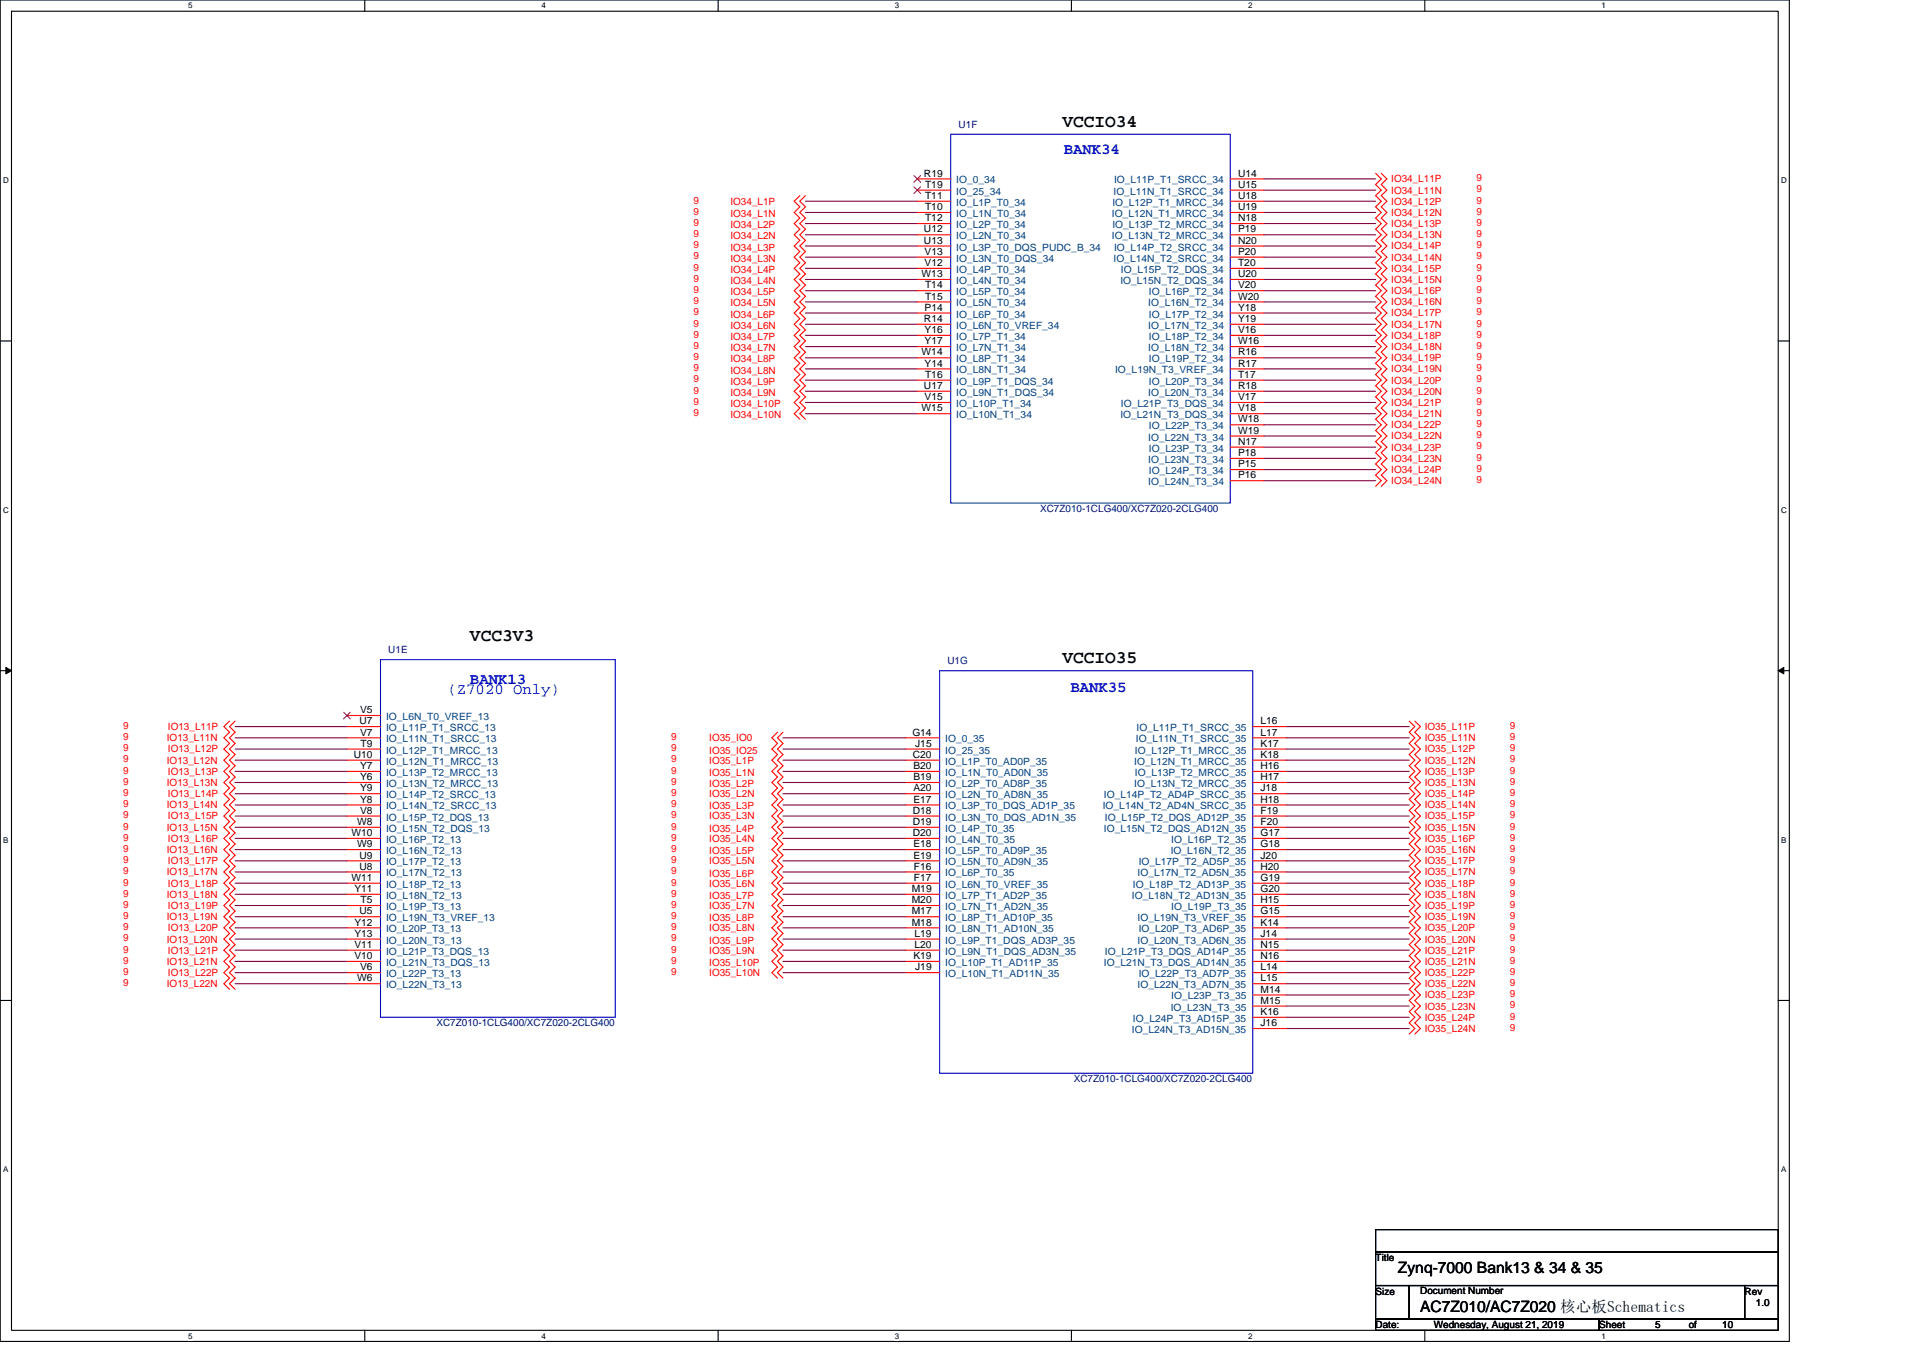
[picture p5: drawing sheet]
<svg xmlns="http://www.w3.org/2000/svg" width="297mm" height="210mm" viewBox="0 0 297 210" stroke-linecap="round" stroke-linejoin="round" font-family="sans-serif">
<defs><g id="words">
<g font-size="2.8">
<text x="164.1" y="19.6">VCCIO34</text>
<text x="72.6" y="99">VCC3V3</text>
<text x="164.1" y="102.5">VCCIO35</text>
</g>
<g font-size="2.4" fill="#00f">
<text x="164.3" y="23.8">BANK34</text>
<text x="69.1" y="107.3">(Z7020 Only)</text>
<text x="72.6" y="105.7">BANK13</text>
<text x="165.4" y="106.9">BANK35</text>
</g>
<g font-size="2.4">
<text x="215.9" y="196.7">Zynq-7000 Bank13 &amp; 34 &amp; 35</text>
<text x="219.4" y="202.7">AC7Z010</text>
<text x="219.4" y="202.7">AC7Z010/AC7</text>
<text x="225.5" y="202.7">010/AC7Z020 核心板Schematics</text>
</g>
<g font-size="1.5" fill="#000080">
<text x="148.1" y="19.7">U1F</text>
<text x="160.7" y="79.1">XC7Z010-1CLG400/XC7Z020-2CLG400</text>
<text x="60" y="100.9">U1E</text>
<text x="146.3" y="102.6">U1G</text>
<text x="67.4" y="158.6">XC7Z010-1CLG400/XC7Z020-2CLG400</text>
<text x="165.9" y="167.2">XC7Z010-1CLG400/XC7Z020-2CLG400</text>
</g>
<g font-size="1.5">
<text x="142.7" y="27.3">R19</text>
<text x="142.9" y="29">T19</text>
<text x="191.2" y="29">U15</text>
<text x="191.2" y="27.3">U14</text>
<text x="142.7" y="35.9">U12</text>
<text x="142.9" y="30.7">T11</text>
<text x="142.9" y="32.5">T10</text>
<text x="142.9" y="34.2">T12</text>
<text x="191.2" y="30.7">U18</text>
<text x="191.2" y="34.2">N18</text>
<text x="191.2" y="32.5">U19</text>
<text x="191.2" y="35.9">P19</text>
<text x="142.7" y="37.7">U13</text>
<text x="142.8" y="39.4">V13</text>
<text x="142.8" y="41.1">V12</text>
<text x="191.2" y="39.4">P20</text>
<text x="191.2" y="41.1">T20</text>
<text x="191.2" y="37.7">N20</text>
<text x="142.4" y="42.8">W13</text>
<text x="142.9" y="44.6">T14</text>
<text x="142.9" y="46.3">T15</text>
<text x="191.2" y="42.8">U20</text>
<text x="191.2" y="44.6">V20</text>
<text x="191.2" y="46.3">W20</text>
<text x="142.7" y="49.7">R14</text>
<text x="142.8" y="48">P14</text>
<text x="142.8" y="51.5">Y16</text>
<text x="142.8" y="53.2">Y17</text>
<text x="191.2" y="48">Y18</text>
<text x="191.2" y="51.5">V16</text>
<text x="191.2" y="49.7">Y19</text>
<text x="191.2" y="53.2">W16</text>
<text x="142.4" y="54.9">W14</text>
<text x="142.8" y="56.6">Y14</text>
<text x="142.9" y="58.4">T16</text>
<text x="191.2" y="54.9">R16</text>
<text x="191.2" y="58.4">T17</text>
<text x="191.2" y="56.6">R17</text>
<text x="142.4" y="63.6">W15</text>
<text x="142.7" y="60.1">U17</text>
<text x="142.8" y="61.8">V15</text>
<text x="191.2" y="63.6">V18</text>
<text x="191.2" y="65.3">W18</text>
<text x="191.2" y="61.8">V17</text>
<text x="191.2" y="60.1">R18</text>
<text x="191.2" y="68.7">N17</text>
<text x="191.2" y="67">W19</text>
<text x="191.2" y="70.5">P18</text>
<text x="191.2" y="72.2">P15</text>
<text x="191.2" y="73.9">P16</text>
<text x="55.5" y="111.9">U7</text>
<text x="55.6" y="110.2">V5</text>
<text x="55.6" y="113.6">V7</text>
<text x="140.9" y="113.6">G14</text>
<text x="194.7" y="113.6">L17</text>
<text x="194.7" y="111.9">L16</text>
<text x="54.6" y="117.1">U10</text>
<text x="55.6" y="118.8">Y7</text>
<text x="55.7" y="115.4">T9</text>
<text x="141" y="117.1">C20</text>
<text x="141.1" y="118.8">B20</text>
<text x="141.4" y="115.4">J15</text>
<text x="194.7" y="115.4">K17</text>
<text x="194.7" y="118.8">H16</text>
<text x="194.7" y="117.1">K18</text>
<text x="55.6" y="120.5">Y6</text>
<text x="55.6" y="122.3">Y9</text>
<text x="55.6" y="124">Y8</text>
<text x="55.6" y="125.7">V8</text>
<text x="141" y="125.7">D18</text>
<text x="141.1" y="120.5">B19</text>
<text x="141.1" y="122.3">A20</text>
<text x="141.1" y="124">E17</text>
<text x="194.7" y="124">H18</text>
<text x="194.7" y="122.3">J18</text>
<text x="194.7" y="125.7">F19</text>
<text x="194.7" y="120.5">H17</text>
<text x="54.3" y="129.2">W10</text>
<text x="55.2" y="127.5">W8</text>
<text x="55.2" y="130.9">W9</text>
<text x="141" y="127.5">D19</text>
<text x="141" y="129.2">D20</text>
<text x="141.1" y="130.9">E18</text>
<text x="194.7" y="127.5">F20</text>
<text x="194.7" y="129.2">G17</text>
<text x="194.7" y="130.9">G18</text>
<text x="54.3" y="136.1">W11</text>
<text x="54.7" y="137.8">Y11</text>
<text x="55.5" y="132.7">U9</text>
<text x="55.5" y="134.4">U8</text>
<text x="140.8" y="137.8">M19</text>
<text x="141.1" y="132.7">E19</text>
<text x="141.2" y="134.4">F16</text>
<text x="141.2" y="136.1">F17</text>
<text x="194.7" y="137.8">G20</text>
<text x="194.7" y="134.4">H20</text>
<text x="194.7" y="132.7">J20</text>
<text x="194.7" y="136.1">G19</text>
<text x="54.7" y="143">Y12</text>
<text x="55.5" y="141.3">U5</text>
<text x="55.7" y="139.6">T5</text>
<text x="140.8" y="139.6">M20</text>
<text x="140.8" y="141.3">M17</text>
<text x="140.8" y="143">M18</text>
<text x="194.7" y="139.6">H15</text>
<text x="194.7" y="141.3">G15</text>
<text x="194.7" y="143">K14</text>
<text x="54.7" y="144.7">Y13</text>
<text x="54.7" y="146.5">V11</text>
<text x="54.7" y="148.2">V10</text>
<text x="55.6" y="149.9">V6</text>
<text x="141.1" y="148.2">K19</text>
<text x="141.3" y="144.7">L19</text>
<text x="141.3" y="146.5">L20</text>
<text x="141.4" y="149.9">J19</text>
<text x="194.7" y="148.2">N16</text>
<text x="194.7" y="146.5">N15</text>
<text x="194.7" y="144.7">J14</text>
<text x="194.7" y="149.9">L14</text>
<text x="55.2" y="151.6">W6</text>
<text x="194.7" y="153.4">M14</text>
<text x="194.7" y="151.6">L15</text>
<text x="194.7" y="155.1">M15</text>
<text x="194.7" y="158.6">J16</text>
<text x="194.7" y="156.8">K16</text>
<text x="212.5" y="194.9">Title</text>
<text x="212.5" y="200">Size</text>
<text x="219.4" y="200">Document Number</text>
<text x="269.5" y="200">Rev</text>
<text x="271.2" y="201.8">1.0</text>
<text x="212.5" y="205.2">Date:</text>
<text x="221.5" y="205.2">Wednesday, August 21, 2019</text>
<text x="247" y="205.2">Sheet</text>
<text x="255.7" y="205.2">5</text>
<text x="260.9" y="205.2">of</text>
<text x="266" y="205.2">10</text>
</g>
<g font-size="1.5" fill="#004080">
<text x="147.7" y="28.3">IO_0_34</text>
<text x="172.1" y="28.3">IO_L11P_T1_SRCC_34</text>
<text x="147.7" y="31.8">IO_L1P_T0_34</text>
<text x="147.7" y="33.5">IO_L1N_T0_34</text>
<text x="147.7" y="35.2">IO_L2P_T0_34</text>
<text x="147.7" y="30.1">IO_25_34</text>
<text x="171.7" y="33.5">IO_L12N_T1_MRCC_34</text>
<text x="171.8" y="31.8">IO_L12P_T1_MRCC_34</text>
<text x="171.8" y="35.2">IO_L13P_T2_MRCC_34</text>
<text x="172" y="30.1">IO_L11N_T1_SRCC_34</text>
<text x="147.7" y="37">IO_L2N_T0_34</text>
<text x="147.7" y="38.7">IO_L3P_T0_DQS_PUDC_B_34</text>
<text x="147.7" y="40.4">IO_L3N_T0_DQS_34</text>
<text x="171.7" y="37">IO_L13N_T2_MRCC_34</text>
<text x="172" y="40.4">IO_L14N_T2_SRCC_34</text>
<text x="172.1" y="38.7">IO_L14P_T2_SRCC_34</text>
<text x="147.7" y="42.2">IO_L4P_T0_34</text>
<text x="147.7" y="43.9">IO_L4N_T0_34</text>
<text x="147.7" y="45.6">IO_L5P_T0_34</text>
<text x="147.7" y="47.3">IO_L5N_T0_34</text>
<text x="173.1" y="43.9">IO_L15N_T2_DQS_34</text>
<text x="173.1" y="42.2">IO_L15P_T2_DQS_34</text>
<text x="177.4" y="47.3">IO_L16N_T2_34</text>
<text x="177.5" y="45.6">IO_L16P_T2_34</text>
<text x="147.7" y="49.1">IO_L6P_T0_34</text>
<text x="147.7" y="50.8">IO_L6N_T0_VREF_34</text>
<text x="147.7" y="52.5">IO_L7P_T1_34</text>
<text x="177.4" y="50.8">IO_L17N_T2_34</text>
<text x="177.5" y="49.1">IO_L17P_T2_34</text>
<text x="177.5" y="52.5">IO_L18P_T2_34</text>
<text x="147.7" y="54.3">IO_L7N_T1_34</text>
<text x="147.7" y="56">IO_L8P_T1_34</text>
<text x="147.7" y="57.7">IO_L8N_T1_34</text>
<text x="147.7" y="59.4">IO_L9P_T1_DQS_34</text>
<text x="172.3" y="57.7">IO_L19N_T3_VREF_34</text>
<text x="177.4" y="54.3">IO_L18N_T2_34</text>
<text x="177.5" y="56">IO_L19P_T2_34</text>
<text x="177.5" y="59.4">IO_L20P_T3_34</text>
<text x="147.7" y="61.2">IO_L9N_T1_DQS_34</text>
<text x="147.7" y="62.9">IO_L10P_T1_34</text>
<text x="147.7" y="64.6">IO_L10N_T1_34</text>
<text x="173.1" y="64.6">IO_L21N_T3_DQS_34</text>
<text x="173.1" y="62.9">IO_L21P_T3_DQS_34</text>
<text x="177.4" y="61.2">IO_L20N_T3_34</text>
<text x="177.4" y="68.1">IO_L22N_T3_34</text>
<text x="177.4" y="71.5">IO_L23N_T3_34</text>
<text x="177.5" y="66.3">IO_L22P_T3_34</text>
<text x="177.5" y="69.8">IO_L23P_T3_34</text>
<text x="177.4" y="75">IO_L24N_T3_34</text>
<text x="177.5" y="73.3">IO_L24P_T3_34</text>
<text x="59.6" y="111.3">IO_L6N_T0_VREF_13</text>
<text x="59.6" y="113">IO_L11P_T1_SRCC_13</text>
<text x="175.6" y="113">IO_L11P_T1_SRCC_35</text>
<text x="59.6" y="114.7">IO_L11N_T1_SRCC_13</text>
<text x="59.6" y="116.4">IO_L12P_T1_MRCC_13</text>
<text x="59.6" y="118.2">IO_L12N_T1_MRCC_13</text>
<text x="59.6" y="119.9">IO_L13P_T2_MRCC_13</text>
<text x="146" y="114.7">IO_0_35</text>
<text x="146" y="116.4">IO_25_35</text>
<text x="146" y="118.2">IO_L1P_T0_AD0P_35</text>
<text x="146" y="119.9">IO_L1N_T0_AD0N_35</text>
<text x="175.2" y="118.2">IO_L12N_T1_MRCC_35</text>
<text x="175.3" y="116.4">IO_L12P_T1_MRCC_35</text>
<text x="175.3" y="119.9">IO_L13P_T2_MRCC_35</text>
<text x="175.5" y="114.7">IO_L11N_T1_SRCC_35</text>
<text x="59.6" y="121.6">IO_L13N_T2_MRCC_13</text>
<text x="59.6" y="123.3">IO_L14P_T2_SRCC_13</text>
<text x="59.6" y="125.1">IO_L14N_T2_SRCC_13</text>
<text x="146" y="121.6">IO_L2P_T0_AD8P_35</text>
<text x="146" y="123.3">IO_L2N_T0_AD8N_35</text>
<text x="146" y="125.1">IO_L3P_T0_DQS_AD1P_35</text>
<text x="170.3" y="125.1">IO_L14N_T2_AD4N_SRCC_35</text>
<text x="170.5" y="123.3">IO_L14P_T2_AD4P_SRCC_35</text>
<text x="175.2" y="121.6">IO_L13N_T2_MRCC_35</text>
<text x="59.6" y="126.8">IO_L15P_T2_DQS_13</text>
<text x="59.6" y="128.5">IO_L15N_T2_DQS_13</text>
<text x="59.6" y="130.2">IO_L16P_T2_13</text>
<text x="59.6" y="132">IO_L16N_T2_13</text>
<text x="146" y="126.8">IO_L3N_T0_DQS_AD1N_35</text>
<text x="146" y="128.5">IO_L4P_T0_35</text>
<text x="146" y="130.2">IO_L4N_T0_35</text>
<text x="146" y="132">IO_L5P_T0_AD9P_35</text>
<text x="170.5" y="128.5">IO_L15N_T2_DQS_AD12N_35</text>
<text x="170.7" y="126.8">IO_L15P_T2_DQS_AD12P_35</text>
<text x="180.8" y="132">IO_L16N_T2_35</text>
<text x="180.9" y="130.2">IO_L16P_T2_35</text>
<text x="59.6" y="133.7">IO_L17P_T2_13</text>
<text x="59.6" y="135.4">IO_L17N_T2_13</text>
<text x="59.6" y="137.2">IO_L18P_T2_13</text>
<text x="146" y="133.7">IO_L5N_T0_AD9N_35</text>
<text x="146" y="135.4">IO_L6P_T0_35</text>
<text x="146" y="137.2">IO_L6N_T0_VREF_35</text>
<text x="175" y="137.2">IO_L18P_T2_AD13P_35</text>
<text x="175.7" y="135.4">IO_L17N_T2_AD5N_35</text>
<text x="175.9" y="133.7">IO_L17P_T2_AD5P_35</text>
<text x="59.6" y="138.9">IO_L18N_T2_13</text>
<text x="59.6" y="140.6">IO_L19P_T3_13</text>
<text x="59.6" y="142.3">IO_L19N_T3_VREF_13</text>
<text x="146" y="138.9">IO_L7P_T1_AD2P_35</text>
<text x="146" y="140.6">IO_L7N_T1_AD2N_35</text>
<text x="146" y="142.3">IO_L8P_T1_AD10P_35</text>
<text x="174.8" y="138.9">IO_L18N_T2_AD13N_35</text>
<text x="175.7" y="142.3">IO_L19N_T3_VREF_35</text>
<text x="180.9" y="140.6">IO_L19P_T3_35</text>
<text x="59.6" y="144.1">IO_L20P_T3_13</text>
<text x="59.6" y="145.8">IO_L20N_T3_13</text>
<text x="59.6" y="147.5">IO_L21P_T3_DQS_13</text>
<text x="59.6" y="149.2">IO_L21N_T3_DQS_13</text>
<text x="146" y="144.1">IO_L8N_T1_AD10N_35</text>
<text x="146" y="145.8">IO_L9P_T1_DQS_AD3P_35</text>
<text x="146" y="147.5">IO_L9N_T1_DQS_AD3N_35</text>
<text x="146" y="149.2">IO_L10P_T1_AD11P_35</text>
<text x="170.5" y="149.2">IO_L21N_T3_DQS_AD14N_35</text>
<text x="170.7" y="147.5">IO_L21P_T3_DQS_AD14P_35</text>
<text x="175.7" y="145.8">IO_L20N_T3_AD6N_35</text>
<text x="175.9" y="144.1">IO_L20P_T3_AD6P_35</text>
<text x="59.6" y="151">IO_L22P_T3_13</text>
<text x="59.6" y="152.7">IO_L22N_T3_13</text>
<text x="146" y="151">IO_L10N_T1_AD11N_35</text>
<text x="175.7" y="152.7">IO_L22N_T3_AD7N_35</text>
<text x="175.9" y="151">IO_L22P_T3_AD7P_35</text>
<text x="180.9" y="154.4">IO_L23P_T3_35</text>
<text x="174.8" y="159.6">IO_L24N_T3_AD15N_35</text>
<text x="175" y="157.9">IO_L24P_T3_AD15P_35</text>
<text x="180.8" y="156.1">IO_L23N_T3_35</text>
</g>
<g font-size="1.5" fill="#f00">
<text x="214.9" y="28.2">IO34_L11P</text>
<text x="214.9" y="29.9">IO34_L11N</text>
<text x="228" y="28">9</text>
<text x="228" y="29.7">9</text>
<text x="107.1" y="31.5">9</text>
<text x="107.1" y="33.2">9</text>
<text x="107.1" y="34.9">9</text>
<text x="112.8" y="31.6">IO34_L1P</text>
<text x="112.8" y="33.5">IO34_L1N</text>
<text x="112.8" y="35.3">IO34_L2P</text>
<text x="214.9" y="35.1">IO34_L13P</text>
<text x="214.9" y="31.6">IO34_L12P</text>
<text x="214.9" y="33.4">IO34_L12N</text>
<text x="228" y="34.9">9</text>
<text x="228" y="31.5">9</text>
<text x="228" y="33.2">9</text>
<text x="107.1" y="36.6">9</text>
<text x="107.1" y="38.4">9</text>
<text x="107.1" y="40.1">9</text>
<text x="107.1" y="41.8">9</text>
<text x="112.8" y="37">IO34_L2N</text>
<text x="112.8" y="38.7">IO34_L3P</text>
<text x="112.8" y="40.4">IO34_L3N</text>
<text x="214.9" y="36.8">IO34_L13N</text>
<text x="214.9" y="38.5">IO34_L14P</text>
<text x="214.9" y="40.3">IO34_L14N</text>
<text x="214.9" y="42">IO34_L15P</text>
<text x="228" y="36.6">9</text>
<text x="228" y="38.4">9</text>
<text x="228" y="40.1">9</text>
<text x="228" y="41.8">9</text>
<text x="107.1" y="45.3">9</text>
<text x="107.1" y="47">9</text>
<text x="107.1" y="43.5">9</text>
<text x="112.8" y="45.6">IO34_L5P</text>
<text x="112.8" y="47.3">IO34_L5N</text>
<text x="112.8" y="42.2">IO34_L4P</text>
<text x="112.8" y="43.9">IO34_L4N</text>
<text x="214.9" y="43.7">IO34_L15N</text>
<text x="214.9" y="45.4">IO34_L16P</text>
<text x="214.9" y="47.2">IO34_L16N</text>
<text x="228" y="43.5">9</text>
<text x="228" y="45.3">9</text>
<text x="228" y="47">9</text>
<text x="107.1" y="52.2">9</text>
<text x="107.1" y="53.9">9</text>
<text x="107.1" y="48.7">9</text>
<text x="107.1" y="50.5">9</text>
<text x="112.8" y="52.5">IO34_L7P</text>
<text x="112.8" y="49.1">IO34_L6P</text>
<text x="112.8" y="50.8">IO34_L6N</text>
<text x="214.9" y="48.9">IO34_L17P</text>
<text x="214.9" y="50.6">IO34_L17N</text>
<text x="214.9" y="52.4">IO34_L18P</text>
<text x="228" y="48.7">9</text>
<text x="228" y="50.5">9</text>
<text x="228" y="52.2">9</text>
<text x="228" y="53.9">9</text>
<text x="107.1" y="59.1">9</text>
<text x="107.1" y="55.6">9</text>
<text x="107.1" y="57.4">9</text>
<text x="112.8" y="59.4">IO34_L9P</text>
<text x="112.8" y="54.3">IO34_L7N</text>
<text x="112.8" y="56">IO34_L8P</text>
<text x="112.8" y="57.7">IO34_L8N</text>
<text x="214.9" y="54.1">IO34_L18N</text>
<text x="214.9" y="55.8">IO34_L19P</text>
<text x="214.9" y="57.5">IO34_L19N</text>
<text x="214.9" y="59.3">IO34_L20P</text>
<text x="228" y="55.6">9</text>
<text x="228" y="57.4">9</text>
<text x="228" y="59.1">9</text>
<text x="107.1" y="60.8">9</text>
<text x="107.1" y="62.5">9</text>
<text x="107.1" y="64.3">9</text>
<text x="112.8" y="61.2">IO34_L9N</text>
<text x="112.8" y="62.9">IO34_L10P</text>
<text x="112.8" y="64.6">IO34_L10N</text>
<text x="214.9" y="61">IO34_L20N</text>
<text x="214.9" y="62.7">IO34_L21P</text>
<text x="214.9" y="64.5">IO34_L21N</text>
<text x="228" y="60.8">9</text>
<text x="228" y="62.5">9</text>
<text x="228" y="64.3">9</text>
<text x="228" y="66">9</text>
<text x="214.9" y="66.2">IO34_L22P</text>
<text x="214.9" y="67.9">IO34_L22N</text>
<text x="214.9" y="69.6">IO34_L23P</text>
<text x="214.9" y="71.4">IO34_L23N</text>
<text x="228" y="67.7">9</text>
<text x="228" y="69.4">9</text>
<text x="228" y="71.2">9</text>
<text x="214.9" y="73.1">IO34_L24P</text>
<text x="214.9" y="74.8">IO34_L24N</text>
<text x="228" y="72.9">9</text>
<text x="228" y="74.6">9</text>
<text x="19" y="112.6">9</text>
<text x="25.9" y="112.8">IO13_L11P</text>
<text x="220.1" y="112.8">IO35_L11P</text>
<text x="233.2" y="112.6">9</text>
<text x="19" y="114.4">9</text>
<text x="19" y="117.8">9</text>
<text x="19" y="116.1">9</text>
<text x="19" y="119.5">9</text>
<text x="25.8" y="114.5">IO13_L11N</text>
<text x="25.8" y="118">IO13_L12N</text>
<text x="25.9" y="116.3">IO13_L12P</text>
<text x="25.9" y="119.7">IO13_L13P</text>
<text x="103.7" y="119.5">9</text>
<text x="103.7" y="117.8">9</text>
<text x="103.7" y="116.1">9</text>
<text x="103.7" y="114.4">9</text>
<text x="109.6" y="119.9">IO35_L1N</text>
<text x="109.6" y="118">IO35_L1P</text>
<text x="109.6" y="116.4">IO35_IO25</text>
<text x="109.6" y="114.5">IO35_IO0</text>
<text x="220.1" y="114.5">IO35_L11N</text>
<text x="220.1" y="118">IO35_L12N</text>
<text x="220.1" y="116.3">IO35_L12P</text>
<text x="220.1" y="119.7">IO35_L13P</text>
<text x="233.2" y="114.4">9</text>
<text x="233.2" y="117.8">9</text>
<text x="233.2" y="116.1">9</text>
<text x="233.2" y="119.5">9</text>
<text x="19" y="121.3">9</text>
<text x="19" y="124.7">9</text>
<text x="19" y="123">9</text>
<text x="25.8" y="121.5">IO13_L13N</text>
<text x="25.8" y="124.9">IO13_L14N</text>
<text x="25.9" y="123.2">IO13_L14P</text>
<text x="103.7" y="123">9</text>
<text x="103.7" y="121.3">9</text>
<text x="103.7" y="124.7">9</text>
<text x="109.6" y="123.2">IO35_L2N</text>
<text x="109.6" y="121.6">IO35_L2P</text>
<text x="109.6" y="125.1">IO35_L3P</text>
<text x="220.1" y="121.5">IO35_L13N</text>
<text x="220.1" y="124.9">IO35_L14N</text>
<text x="220.1" y="123.2">IO35_L14P</text>
<text x="233.2" y="121.3">9</text>
<text x="233.2" y="124.7">9</text>
<text x="233.2" y="123">9</text>
<text x="19" y="128.2">9</text>
<text x="19" y="131.6">9</text>
<text x="19" y="126.4">9</text>
<text x="19" y="129.9">9</text>
<text x="25.8" y="128.4">IO13_L15N</text>
<text x="25.8" y="131.8">IO13_L16N</text>
<text x="25.9" y="126.6">IO13_L15P</text>
<text x="25.9" y="130.1">IO13_L16P</text>
<text x="103.7" y="126.4">9</text>
<text x="103.7" y="129.9">9</text>
<text x="103.7" y="128.2">9</text>
<text x="103.7" y="131.6">9</text>
<text x="109.6" y="126.6">IO35_L3N</text>
<text x="109.6" y="130.1">IO35_L4N</text>
<text x="109.6" y="128.5">IO35_L4P</text>
<text x="109.6" y="132">IO35_L5P</text>
<text x="220.1" y="128.4">IO35_L15N</text>
<text x="220.1" y="126.6">IO35_L15P</text>
<text x="220.1" y="131.8">IO35_L16N</text>
<text x="220.1" y="130.1">IO35_L16P</text>
<text x="233.2" y="128.2">9</text>
<text x="233.2" y="126.4">9</text>
<text x="233.2" y="131.6">9</text>
<text x="233.2" y="129.9">9</text>
<text x="19" y="135.1">9</text>
<text x="19" y="133.4">9</text>
<text x="19" y="136.8">9</text>
<text x="25.8" y="135.3">IO13_L17N</text>
<text x="25.9" y="133.5">IO13_L17P</text>
<text x="25.9" y="137">IO13_L18P</text>
<text x="103.7" y="133.4">9</text>
<text x="103.7" y="136.8">9</text>
<text x="103.7" y="135.1">9</text>
<text x="109.6" y="133.5">IO35_L5N</text>
<text x="109.6" y="137">IO35_L6N</text>
<text x="109.6" y="135.4">IO35_L6P</text>
<text x="220.1" y="135.3">IO35_L17N</text>
<text x="220.1" y="133.5">IO35_L17P</text>
<text x="220.1" y="137">IO35_L18P</text>
<text x="233.2" y="135.1">9</text>
<text x="233.2" y="133.4">9</text>
<text x="233.2" y="136.8">9</text>
<text x="19" y="138.5">9</text>
<text x="19" y="142">9</text>
<text x="19" y="140.3">9</text>
<text x="19" y="143.7">9</text>
<text x="25.8" y="138.7">IO13_L18N</text>
<text x="25.8" y="142.2">IO13_L19N</text>
<text x="25.9" y="140.4">IO13_L19P</text>
<text x="25.9" y="143.9">IO13_L20P</text>
<text x="103.7" y="140.3">9</text>
<text x="103.7" y="138.5">9</text>
<text x="103.7" y="143.7">9</text>
<text x="103.7" y="142">9</text>
<text x="109.6" y="140.4">IO35_L7N</text>
<text x="109.6" y="138.9">IO35_L7P</text>
<text x="109.6" y="143.9">IO35_L8N</text>
<text x="109.6" y="142.3">IO35_L8P</text>
<text x="220.1" y="138.7">IO35_L18N</text>
<text x="220.1" y="142.2">IO35_L19N</text>
<text x="220.1" y="140.4">IO35_L19P</text>
<text x="220.1" y="143.9">IO35_L20P</text>
<text x="233.2" y="138.5">9</text>
<text x="233.2" y="142">9</text>
<text x="233.2" y="140.3">9</text>
<text x="233.2" y="143.7">9</text>
<text x="19" y="145.5">9</text>
<text x="19" y="148.9">9</text>
<text x="19" y="147.2">9</text>
<text x="25.8" y="145.6">IO13_L20N</text>
<text x="25.8" y="149.1">IO13_L21N</text>
<text x="25.9" y="147.4">IO13_L21P</text>
<text x="103.7" y="147.2">9</text>
<text x="103.7" y="145.5">9</text>
<text x="103.7" y="148.9">9</text>
<text x="109.6" y="147.4">IO35_L9N</text>
<text x="109.6" y="145.8">IO35_L9P</text>
<text x="109.6" y="149.2">IO35_L10P</text>
<text x="220.1" y="145.6">IO35_L20N</text>
<text x="220.1" y="149.1">IO35_L21N</text>
<text x="220.1" y="147.4">IO35_L21P</text>
<text x="233.2" y="145.5">9</text>
<text x="233.2" y="148.9">9</text>
<text x="233.2" y="147.2">9</text>
<text x="19" y="152.4">9</text>
<text x="19" y="150.6">9</text>
<text x="25.8" y="152.5">IO13_L22N</text>
<text x="25.9" y="150.8">IO13_L22P</text>
<text x="103.7" y="150.6">9</text>
<text x="109.6" y="150.8">IO35_L10N</text>
<text x="220.1" y="152.5">IO35_L22N</text>
<text x="220.1" y="150.8">IO35_L22P</text>
<text x="220.1" y="156">IO35_L23N</text>
<text x="220.1" y="154.3">IO35_L23P</text>
<text x="233.2" y="152.4">9</text>
<text x="233.2" y="150.6">9</text>
<text x="233.2" y="155.8">9</text>
<text x="233.2" y="154.1">9</text>
<text x="220.1" y="159.4">IO35_L24N</text>
<text x="220.1" y="157.7">IO35_L24P</text>
<text x="233.2" y="159.3">9</text>
<text x="233.2" y="157.5">9</text>
</g>
<g font-size="1.2">
<text x="29.1" y="1.3">5</text>
<text x="83.6" y="1.3">4</text>
<text x="138.2" y="1.3">3</text>
<text x="192.8" y="1.3">2</text>
<text x="247.4" y="1.3">1</text>
<text x=".5" y="28.3">D</text>
<text x="275.1" y="28.3">D</text>
<text x=".5" y="79.2">C</text>
<text x="275.1" y="79.2">C</text>
<text x=".5" y="130.2">B</text>
<text x="275.1" y="130.2">B</text>
<text x=".5" y="181.1">A</text>
<text x="275.1" y="181.1">A</text>
<text x="29.1" y="206.8">5</text>
<text x="83.6" y="206.8">4</text>
<text x="138.2" y="206.8">3</text>
<text x="192.8" y="206.8">2</text>
<text x="247.4" y="206.8">1</text>
</g>
</g></defs>
<path d="M0 0h276.4v207.3h-276.4zM1.8 1.7h272.9v203.8h-272.9z" fill="none" stroke="#000" stroke-width=".17"/>
<g fill="#fff">
<path d="M29.1 .2h.6v1.4h-.6z"/>
<path d="M29.1 205.7h.6v1.4h-.6z"/>
</g>
<path d="M56.3 0v1.7M56.3 205.5v1.8" fill="none" stroke="#000" stroke-width=".17"/>
<g fill="#fff">
<path d="M83.6 .2h.7v1.4h-.7z"/>
<path d="M83.6 205.7h.7v1.4h-.7z"/>
</g>
<path d="M110.9 0v1.7M110.9 205.5v1.8" fill="none" stroke="#000" stroke-width=".17"/>
<g fill="#fff">
<path d="M138.2 .2h.7v1.4h-.7z"/>
<path d="M138.2 205.7h.7v1.4h-.7z"/>
</g>
<path d="M165.5 0v1.7M165.5 205.5v1.8" fill="none" stroke="#000" stroke-width=".17"/>
<g fill="#fff">
<path d="M192.8 .2h.6v1.4h-.6z"/>
<path d="M192.8 205.7h.6v1.4h-.6z"/>
</g>
<path d="M220.1 0v1.7M220.1 205.5v1.8" fill="none" stroke="#000" stroke-width=".17"/>
<g fill="#fff">
<path d="M247.4 .2h.6v1.4h-.6z"/>
<path d="M247.4 205.7h.6v1.4h-.6z"/>
<path d="M.5 27.2h.8v1.4h-.8z"/>
<path d="M275.1 27.2h.9v1.4h-.9z"/>
<path d="M.5 78.1h.8v1.4h-.8z"/>
<path d="M275.1 78.1h.9v1.4h-.9z"/>
</g>
<path d="M0 52.7h1.8M274.7 52.7h1.7" fill="none" stroke="#000" stroke-width=".17"/>
<g fill="#fff">
<path d="M.5 129.1h.8v1.4h-.8z"/>
<path d="M275.1 129.1h.8v1.4h-.8z"/>
</g>
<path d="M0 103.6h1.8M274.7 103.6h1.7" fill="none" stroke="#000" stroke-width=".17"/>
<path d="M.9 103.1l.9 .5-.9 .5zM274.7 103.6l.8-.5v1z" fill="#000" stroke="#000" stroke-width=".15"/>
<g fill="#fff">
<path d="M.5 180h.8v1.4h-.8z"/>
<path d="M275.1 180h.8v1.4h-.8z"/>
</g>
<path d="M0 154.6h1.8M274.7 154.6h1.7M212.5 190h62.2v3.5h-62.2zM212.5 193.5h62.2v5.1h-62.2zM212.5 198.6h5.2v5.2h-5.2zM217.7 198.6h51.8v5.2h-51.8zM269.5 198.6h5.2v5.2h-5.2zM212.5 203.8h34.5v1.7h-34.5zM247 203.8h27.7v1.7h-27.7z" fill="none" stroke="#000" stroke-width=".17"/>
<g fill="none" stroke="#800040" stroke-width=".17">
<path d="M124.4 31.1h17.3M124.4 32.8h17.3M124.4 34.5h17.3M124.4 36.3h17.3M124.4 38h17.3M124.4 39.7h17.3M195.2 38h17.3M195.2 39.7h17.3M195.2 34.5h17.3M195.2 36.3h17.3M195.2 27.6h17.3M195.2 29.4h17.3"/>
<path d="M195.2 31.1h17.3M195.2 32.8h17.3M124.4 58.7h17.3M124.4 44.9h17.3M124.4 46.7h17.3M124.4 53.6h17.3M124.4 51.8h17.3M124.4 41.5h17.3M124.4 43.2h17.3M124.4 48.4h17.3M124.4 50.1h17.3M124.4 55.3h17.3"/>
<path d="M124.4 57h17.3M195.2 43.2h17.3M195.2 41.5h17.3M195.2 58.7h17.3M195.2 55.3h17.3M195.2 57h17.3M195.2 44.9h17.3M195.2 46.7h17.3M195.2 48.4h17.3M195.2 50.1h17.3M195.2 53.6h17.3M195.2 51.8h17.3"/>
<path d="M124.4 60.5h17.3M124.4 62.2h17.3M124.4 63.9h17.3M195.2 69.1h17.3M195.2 70.8h17.3M195.2 60.5h17.3M195.2 72.6h17.3M195.2 74.3h17.3M195.2 65.6h17.3M195.2 67.4h17.3M195.2 62.2h17.3M195.2 63.9h17.3"/>
<path d="M36.3 112.3h17.3M36.3 114h17.3M36.3 115.7h17.3M36.3 117.5h17.3M36.3 119.2h17.3M120.9 117.5h19.1M120.9 119.2h19.1M120.9 114h19.1M120.9 115.7h19.1M198.7 114h19M198.7 112.3h19M198.7 117.5h19"/>
<path d="M198.7 115.7h19M198.7 119.2h19M36.3 120.9h17.3M36.3 122.6h17.3M36.3 124.4h17.3M36.3 126.1h17.3M36.3 127.8h17.3M36.3 129.5h17.3M36.3 131.3h17.3M36.3 133h17.3M36.3 134.7h17.3M36.3 136.5h17.3"/>
<path d="M36.3 138.2h17.3M36.3 139.9h17.3M120.9 122.6h19.1M120.9 120.9h19.1M120.9 131.3h19.1M120.9 133h19.1M120.9 136.5h19.1M120.9 134.7h19.1M120.9 138.2h19.1M120.9 139.9h19.1M120.9 129.5h19.1M120.9 127.8h19.1"/>
<path d="M120.9 126.1h19.1M120.9 124.4h19.1M198.7 136.5h19M198.7 138.2h19M198.7 131.3h19M198.7 129.5h19M198.7 124.4h19M198.7 122.6h19M198.7 139.9h19M198.7 134.7h19M198.7 133h19M198.7 120.9h19"/>
<path d="M198.7 127.8h19M198.7 126.1h19M36.3 141.6h17.3M36.3 143.4h17.3M36.3 145.1h17.3M36.3 146.8h17.3M36.3 148.5h17.3M36.3 150.3h17.3M36.3 152h17.3M120.9 145.1h19.1M120.9 146.8h19.1M120.9 148.5h19.1"/>
<path d="M120.9 150.3h19.1M120.9 143.4h19.1M120.9 141.6h19.1M198.7 145.1h19M198.7 143.4h19M198.7 148.5h19M198.7 146.8h19M198.7 153.7h19M198.7 155.4h19M198.7 150.3h19M198.7 152h19M198.7 157.2h19"/>
<path d="M198.7 158.9h19M198.7 141.6h19"/>
</g>
<g fill="none" stroke="#f00" stroke-width=".17">
<path d="M123.5 30.2l-.8 .9 .8 .9-.8 .8 .8 .9-.8 .8 .8 .9-.8 .9 .8 .8-.8 .9 .8 .9-.8 .8 .8 .9-.8 .9 .8 .8-.8 .9 .8 .8-.8 .9 .8 .9-.8 .9 .8 .8-.8 .9 .8 .8-.8 .9 .8 .9-.8 .8 .8 .9-.8 .9 .8 .8-.8 .9 .8 .8-.8 .9 .8 .9-.8 .8 .8 .9-.8 .9 .8 .8-.8 .9 .8 .9-.8 .8 .8 .9M124.4 30.2l-.9 .9 .9 .9-.9 .8 .9 .9-.9 .8 .9 .9-.9 .9 .9 .8-.9 .9 .9 .9-.9 .8 .9 .9-.9 .9 .9 .8-.9 .9 .9 .8-.9 .9 .9 .9-.9 .9 .9 .8-.9 .9 .9 .8-.9 .9 .9 .9-.9 .8 .9 .9-.9 .9 .9 .8-.9 .9 .9 .8-.9 .9 .9 .9-.9 .8 .9 .9-.9 .9 .9 .8-.9 .9 .9 .9-.9 .8 .9 .9M141.7 27.6h5.2M141.7 31.1h5.2M141.7 32.8h5.2M141.7 34.5h5.2M141.7 36.3h5.2M141.7 38h5.2M141.7 39.7h5.2M141.7 29.4h5.2M190 27.6h5.2M190 29.4h5.2"/>
<path d="M190 31.1h5.2M190 32.8h5.2M190 34.5h5.2M190 36.3h5.2M190 38h5.2M190 39.7h5.2M212.5 26.8l.9 .8-.9 .9 .9 .9-.9 .8 .9 .9-.9 .9 .9 .8-.9 .9 .9 .8-.9 .9 .9 .9-.9 .8 .9 .9-.9 .9 .9 .8-.9 .9 .9 .9-.9 .8 .9 .9-.9 .8 .9 .9-.9 .9 .9 .9-.9 .8 .9 .9-.9 .8 .9 .9-.9 .9 .9 .8-.9 .9 .9 .9-.9 .8 .9 .9-.9 .8 .9 .9-.9 .9 .9 .8-.9 .9 .9 .9-.9 .8 .9 .9-.9 .9 .9 .8-.9 .9 .9 .8-.9 .9 .9 .9-.9 .8 .9 .9-.9 .9 .9 .8-.9 .9 .9 .9-.9 .8 .9 .9-.9 .8M213.4 26.8l.8 .8-.8 .9 .8 .9-.8 .8 .8 .9-.8 .9 .8 .8-.8 .9 .8 .8-.8 .9 .8 .9-.8 .8 .8 .9-.8 .9 .8 .8-.8 .9 .8 .9-.8 .8 .8 .9-.8 .8 .8 .9-.8 .9 .8 .9-.8 .8 .8 .9-.8 .8 .8 .9-.8 .9 .8 .8-.8 .9 .8 .9-.8 .8 .8 .9-.8 .8 .8 .9-.8 .9 .8 .8-.8 .9 .8 .9-.8 .8 .8 .9-.8 .9 .8 .8-.8 .9 .8 .8-.8 .9 .8 .9-.8 .8 .8 .9-.8 .9 .8 .8-.8 .9 .8 .9-.8 .8 .8 .9-.8 .8M141.7 41.5h5.2M141.7 43.2h5.2M141.7 44.9h5.2M141.7 46.7h5.2"/>
<path d="M141.7 48.4h5.2M141.7 50.1h5.2M141.7 51.8h5.2M141.7 53.6h5.2M141.7 55.3h5.2M141.7 57h5.2M141.7 58.7h5.2M190 41.5h5.2M190 43.2h5.2M190 44.9h5.2M190 46.7h5.2M190 48.4h5.2"/>
<path d="M190 50.1h5.2M190 51.8h5.2M190 53.6h5.2M190 55.3h5.2M190 57h5.2M190 58.7h5.2M141.7 60.5h5.2M141.7 62.2h5.2M141.7 63.9h5.2M190 60.5h5.2M190 62.2h5.2M190 63.9h5.2"/>
<path d="M190 65.6h5.2M190 67.4h5.2M190 69.1h5.2M190 70.8h5.2M190 72.6h5.2M190 74.3h5.2M35.5 111.4l-.9 .9 .9 .8-.9 .9 .9 .9-.9 .8 .9 .9-.9 .9 .9 .8-.9 .9 .9 .9-.9 .8 .9 .9-.9 .8 .9 .9-.9 .9 .9 .8-.9 .9 .9 .9-.9 .8 .9 .9-.9 .8 .9 .9-.9 .9 .9 .8-.9 .9 .9 .9-.9 .8 .9 .9-.9 .9 .9 .8-.9 .9 .9 .8-.9 .9 .9 .9-.9 .8 .9 .9-.9 .9 .9 .8-.9 .9 .9 .9-.9 .8 .9 .9-.9 .8 .9 .9-.9 .9 .9 .8-.9 .9 .9 .9M36.3 111.4l-.8 .9 .8 .8-.8 .9 .8 .9-.8 .8 .8 .9-.8 .9 .8 .8-.8 .9 .8 .9-.8 .8 .8 .9-.8 .8 .8 .9-.8 .9 .8 .8-.8 .9 .8 .9-.8 .8 .8 .9-.8 .8 .8 .9-.8 .9 .8 .8-.8 .9 .8 .9-.8 .8 .8 .9-.8 .9 .8 .8-.8 .9 .8 .8-.8 .9 .8 .9-.8 .8 .8 .9-.8 .9 .8 .8-.8 .9 .8 .9-.8 .8 .8 .9-.8 .8 .8 .9-.8 .9 .8 .8-.8 .9 .8 .9M53.6 110.6h5.2M53.6 112.3h5.2M53.6 114h5.2M53.6 115.7h5.2"/>
<path d="M53.6 117.5h5.2M53.6 119.2h5.2M120.1 113.1l-.9 .9 .9 .9-.9 .8 .9 .9-.9 .9 .9 .8-.9 .9 .9 .9-.9 .8 .9 .9-.9 .8 .9 .9-.9 .9 .9 .8-.9 .9 .9 .9-.9 .8 .9 .9-.9 .8 .9 .9-.9 .9 .9 .8-.9 .9 .9 .9-.9 .8 .9 .9-.9 .9 .9 .8-.9 .9 .9 .8-.9 .9 .9 .9-.9 .8 .9 .9-.9 .9 .9 .8-.9 .9 .9 .9-.9 .8 .9 .9-.9 .8 .9 .9-.9 .9 .9 .8M120.9 113.1l-.8 .9 .8 .9-.8 .8 .8 .9-.8 .9 .8 .8-.8 .9 .8 .9-.8 .8 .8 .9-.8 .8 .8 .9-.8 .9 .8 .8-.8 .9 .8 .9-.8 .8 .8 .9-.8 .8 .8 .9-.8 .9 .8 .8-.8 .9 .8 .9-.8 .8 .8 .9-.8 .9 .8 .8-.8 .9 .8 .8-.8 .9 .8 .9-.8 .8 .8 .9-.8 .9 .8 .8-.8 .9 .8 .9-.8 .8 .8 .9-.8 .8 .8 .9-.8 .9 .8 .8M140 114h5.1M140 115.7h5.1M140 117.5h5.1M140 119.2h5.1M193.5 112.3h5.2M193.5 114h5.2M193.5 115.7h5.2M193.5 117.5h5.2"/>
<path d="M193.5 119.2h5.2M217.7 111.4l.8 .9-.8 .8 .8 .9-.8 .9 .8 .8-.8 .9 .8 .9-.8 .8 .8 .9-.8 .9 .8 .8-.8 .9 .8 .8-.8 .9 .8 .9-.8 .8 .8 .9-.8 .9 .8 .8-.8 .9 .8 .8-.8 .9 .8 .9-.8 .8 .8 .9-.8 .9 .8 .8-.8 .9 .8 .9-.8 .8 .8 .9-.8 .8 .8 .9-.8 .9 .8 .8-.8 .9 .8 .9-.8 .8 .8 .9-.8 .9 .8 .8-.8 .9 .8 .8-.8 .9 .8 .9-.8 .8 .8 .9-.8 .9 .8 .8-.8 .9 .8 .8-.8 .9 .8 .9-.8 .9 .8 .8-.8 .9M218.5 111.4l.9 .9-.9 .8 .9 .9-.9 .9 .9 .8-.9 .9 .9 .9-.9 .8 .9 .9-.9 .9 .9 .8-.9 .9 .9 .8-.9 .9 .9 .9-.9 .8 .9 .9-.9 .9 .9 .8-.9 .9 .9 .8-.9 .9 .9 .9-.9 .8 .9 .9-.9 .9 .9 .8-.9 .9 .9 .9-.9 .8 .9 .9-.9 .8 .9 .9-.9 .9 .9 .8-.9 .9 .9 .9-.9 .8 .9 .9-.9 .9 .9 .8-.9 .9 .9 .8-.9 .9 .9 .9-.9 .8 .9 .9-.9 .9 .9 .8-.9 .9 .9 .8-.9 .9 .9 .9-.9 .9 .9 .8-.9 .9M53.6 120.9h5.2M53.6 122.6h5.2M53.6 124.4h5.2M53.6 126.1h5.2M53.6 127.8h5.2M53.6 129.5h5.2M53.6 131.3h5.2M53.6 133h5.2M53.6 134.7h5.2"/>
<path d="M53.6 136.5h5.2M53.6 138.2h5.2M53.6 139.9h5.2M140 120.9h5.1M140 122.6h5.1M140 124.4h5.1M140 126.1h5.1M140 127.8h5.1M140 129.5h5.1M140 131.3h5.1M140 133h5.1M140 134.7h5.1"/>
<path d="M140 136.5h5.1M140 138.2h5.1M140 139.9h5.1M193.5 120.9h5.2M193.5 122.6h5.2M193.5 124.4h5.2M193.5 126.1h5.2M193.5 127.8h5.2M193.5 129.5h5.2M193.5 131.3h5.2M193.5 133h5.2M193.5 134.7h5.2"/>
<path d="M193.5 136.5h5.2M193.5 138.2h5.2M193.5 139.9h5.2M53.6 141.6h5.2M53.6 143.4h5.2M53.6 145.1h5.2M53.6 146.8h5.2M53.6 148.5h5.2M53.6 150.3h5.2M53.6 152h5.2M140 141.6h5.1M140 143.4h5.1"/>
<path d="M140 145.1h5.1M140 146.8h5.1M140 148.5h5.1M140 150.3h5.1M193.5 141.6h5.2M193.5 143.4h5.2M193.5 145.1h5.2M193.5 146.8h5.2M193.5 148.5h5.2M193.5 150.3h5.2M193.5 152h5.2M193.5 153.7h5.2"/>
<path d="M193.5 155.4h5.2M193.5 157.2h5.2M193.5 158.9h5.2"/>
</g>
<path d="M146.9 20.7h43.1v57h-43.1zM58.8 101.9h36.2v55.3h-36.2zM145.1 103.6h48.4v62.2h-48.4z" fill="none" stroke="#00f" stroke-width=".17"/>
<path d="M141.2 27.1l1 1.1M141.2 28.9l1 1M142.2 27.1l-1 1.1M142.2 28.9l-1 1M53.1 110l1 1.1M54.1 110l-1 1.1" fill="none" stroke="#804000" stroke-width=".15"/>
<use href="#words"/>
</svg>
